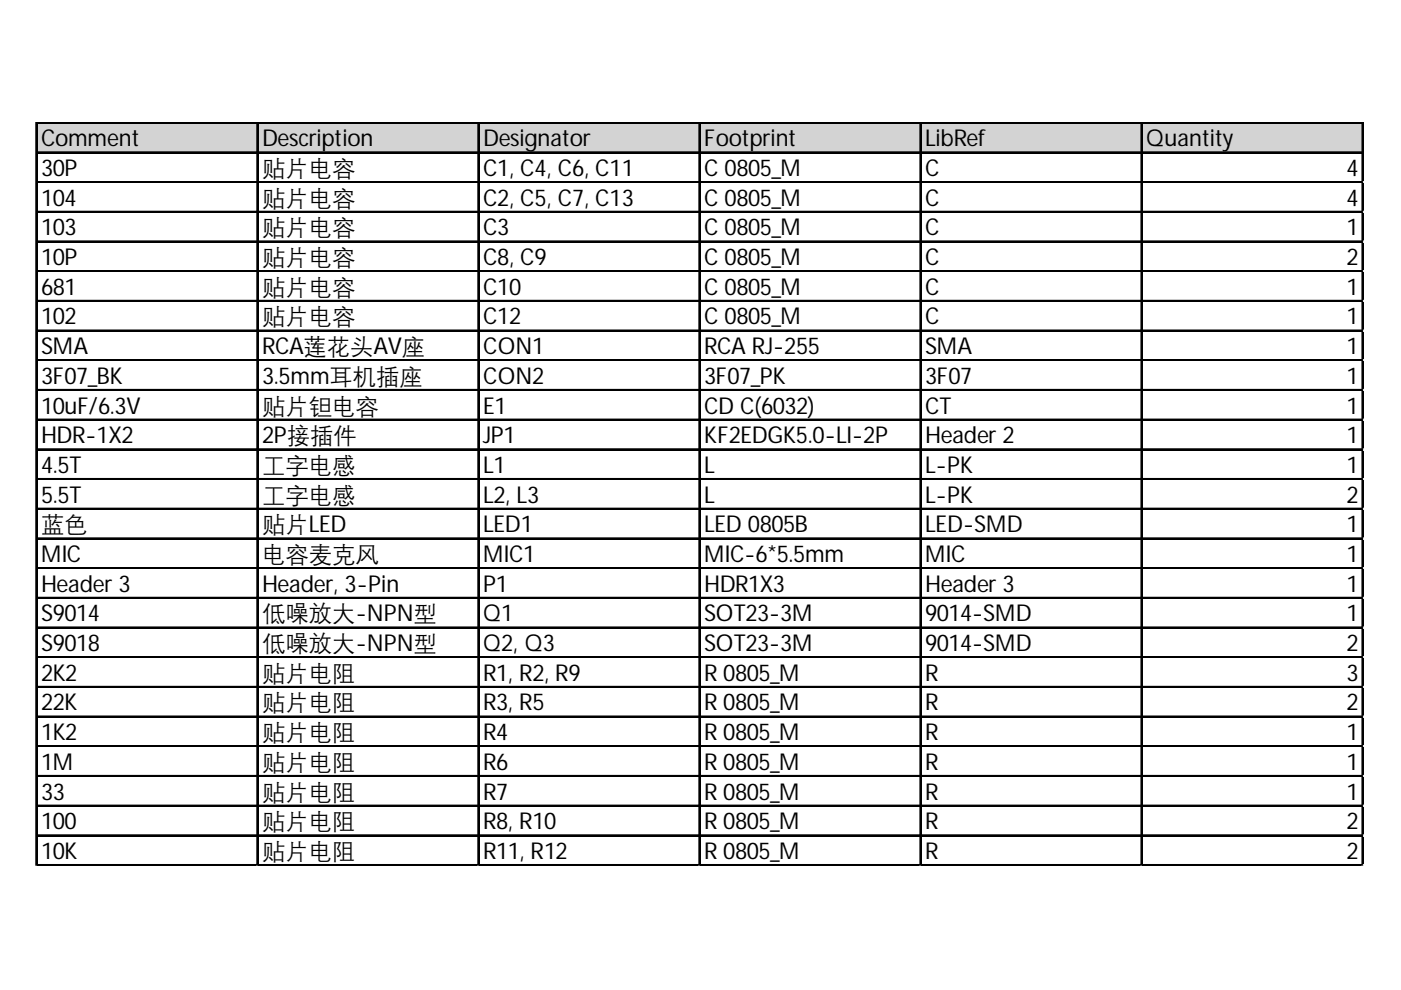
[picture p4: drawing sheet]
<svg xmlns="http://www.w3.org/2000/svg" width="297mm" height="210mm" viewBox="0 0 297 210" stroke-linecap="round" stroke-linejoin="round" font-family="sans-serif">
<defs><g id="words">
<g font-size="4.9">
<text x="8.7" y="31">Comment</text>
<text x="55.6" y="31">Description</text>
<text x="102.4" y="31">Designator</text>
<text x="149.3" y="31">Footprint</text>
<text x="196.2" y="31">LibRef</text>
<text x="243" y="31">Quantity</text>
<text x="8.7" y="37.3">30P</text>
<text x="55.6" y="37.3">贴片电容</text>
<text x="102.4" y="37.3">C1, C4, C6, C11</text>
<text x="149.3" y="37.3">C 0805_M</text>
<text x="196.2" y="37.3">C</text>
<text x="285.5" y="37.3">4</text>
<text x="8.7" y="43.6">104</text>
<text x="55.6" y="43.6">贴片电容</text>
<text x="102.4" y="43.6">C2, C5, C7, C13</text>
<text x="149.3" y="43.6">C 0805_M</text>
<text x="196.2" y="43.6">C</text>
<text x="285.5" y="43.6">4</text>
<text x="8.7" y="49.9">103</text>
<text x="55.6" y="49.9">贴片电容</text>
<text x="102.4" y="49.9">C3</text>
<text x="149.3" y="49.9">C 0805_M</text>
<text x="196.2" y="49.9">C</text>
<text x="285.5" y="49.9">1</text>
<text x="8.7" y="56.2">10P</text>
<text x="55.6" y="56.2">贴片电容</text>
<text x="102.4" y="56.2">C8, C9</text>
<text x="149.3" y="56.2">C 0805_M</text>
<text x="196.2" y="56.2">C</text>
<text x="285.5" y="56.2">2</text>
<text x="8.7" y="62.5">681</text>
<text x="55.6" y="62.5">贴片电容</text>
<text x="102.4" y="62.5">C10</text>
<text x="149.3" y="62.5">C 0805_M</text>
<text x="196.2" y="62.5">C</text>
<text x="285.5" y="62.5">1</text>
<text x="8.7" y="68.8">102</text>
<text x="55.6" y="68.8">贴片电容</text>
<text x="102.4" y="68.8">C12</text>
<text x="149.3" y="68.8">C 0805_M</text>
<text x="196.2" y="68.8">C</text>
<text x="285.5" y="68.8">1</text>
<text x="8.7" y="75.1">SMA</text>
<text x="55.6" y="75.1">RCA莲花头AV座</text>
<text x="102.4" y="75.1">CON1</text>
<text x="149.3" y="75.1">RCA RJ-255</text>
<text x="196.2" y="75.1">SMA</text>
<text x="285.5" y="75.1">1</text>
<text x="8.7" y="81.4">3F07_BK</text>
<text x="55.6" y="81.4">3.5mm耳机插座</text>
<text x="102.4" y="81.4">CON2</text>
<text x="149.3" y="81.4">3F07_PK</text>
<text x="196.2" y="81.4">3F07</text>
<text x="285.5" y="81.4">1</text>
<text x="8.7" y="87.7">10uF/6.3V</text>
<text x="55.6" y="87.7">贴片钽电容</text>
<text x="102.4" y="87.7">E1</text>
<text x="149.3" y="87.7">CD C(6032)</text>
<text x="196.2" y="87.7">CT</text>
<text x="285.5" y="87.7">1</text>
<text x="8.7" y="94">HDR-1X2</text>
<text x="55.6" y="94">2P接插件</text>
<text x="102.4" y="94">JP1</text>
<text x="149.3" y="94">KF2EDGK5.0-LI-2P</text>
<text x="196.2" y="94">Header 2</text>
<text x="285.5" y="94">1</text>
<text x="8.7" y="100.3">4.5T</text>
<text x="55.6" y="100.3">工字电感</text>
<text x="102.4" y="100.3">L1</text>
<text x="149.3" y="100.3">L</text>
<text x="196.2" y="100.3">L-PK</text>
<text x="285.5" y="100.3">1</text>
<text x="8.7" y="106.6">5.5T</text>
<text x="55.6" y="106.6">工字电感</text>
<text x="102.4" y="106.6">L2, L3</text>
<text x="149.3" y="106.6">L</text>
<text x="196.2" y="106.6">L-PK</text>
<text x="285.5" y="106.6">2</text>
<text x="8.7" y="112.9">蓝色</text>
<text x="55.6" y="112.9">贴片LED</text>
<text x="102.4" y="112.9">LED1</text>
<text x="149.3" y="112.9">LED 0805B</text>
<text x="196.2" y="112.9">LED-SMD</text>
<text x="285.5" y="112.9">1</text>
<text x="8.7" y="119.2">MIC</text>
<text x="55.6" y="119.2">电容麦克风</text>
<text x="102.4" y="119.2">MIC1</text>
<text x="149.3" y="119.2">MIC-6*5.5mm</text>
<text x="196.2" y="119.2">MIC</text>
<text x="285.5" y="119.2">1</text>
<text x="8.7" y="125.4">Header 3</text>
<text x="55.6" y="125.4">Header, 3-Pin</text>
<text x="102.4" y="125.4">P1</text>
<text x="149.3" y="125.4">HDR1X3</text>
<text x="196.2" y="125.4">Header 3</text>
<text x="285.5" y="125.4">1</text>
<text x="8.7" y="131.7">S9014</text>
<text x="55.6" y="131.7">低噪放大-NPN型</text>
<text x="102.4" y="131.7">Q1</text>
<text x="149.3" y="131.7">SOT23-3M</text>
<text x="196.2" y="131.7">9014-SMD</text>
<text x="285.5" y="131.7">1</text>
<text x="8.7" y="138">S9018</text>
<text x="55.6" y="138">低噪放大-NPN型</text>
<text x="102.4" y="138">Q2, Q3</text>
<text x="149.3" y="138">SOT23-3M</text>
<text x="196.2" y="138">9014-SMD</text>
<text x="285.5" y="138">2</text>
<text x="8.7" y="144.3">2K2</text>
<text x="55.6" y="144.3">贴片电阻</text>
<text x="102.4" y="144.3">R1, R2, R9</text>
<text x="149.3" y="144.3">R 0805_M</text>
<text x="196.2" y="144.3">R</text>
<text x="285.5" y="144.3">3</text>
<text x="8.7" y="150.6">22K</text>
<text x="55.6" y="150.6">贴片电阻</text>
<text x="102.4" y="150.6">R3, R5</text>
<text x="149.3" y="150.6">R 0805_M</text>
<text x="196.2" y="150.6">R</text>
<text x="285.5" y="150.6">2</text>
<text x="8.7" y="156.9">1K2</text>
<text x="55.6" y="156.9">贴片电阻</text>
<text x="102.4" y="156.9">R4</text>
<text x="149.3" y="156.9">R 0805_M</text>
<text x="196.2" y="156.9">R</text>
<text x="285.5" y="156.9">1</text>
<text x="8.7" y="163.2">1M</text>
<text x="55.6" y="163.2">贴片电阻</text>
<text x="102.4" y="163.2">R6</text>
<text x="149.3" y="163.2">R 0805_M</text>
<text x="196.2" y="163.2">R</text>
<text x="285.5" y="163.2">1</text>
<text x="8.7" y="169.5">33</text>
<text x="55.6" y="169.5">贴片电阻</text>
<text x="102.4" y="169.5">R7</text>
<text x="149.3" y="169.5">R 0805_M</text>
<text x="196.2" y="169.5">R</text>
<text x="285.5" y="169.5">1</text>
<text x="8.7" y="175.8">100</text>
<text x="55.6" y="175.8">贴片电阻</text>
<text x="102.4" y="175.8">R8, R10</text>
<text x="149.3" y="175.8">R 0805_M</text>
<text x="196.2" y="175.8">R</text>
<text x="285.5" y="175.8">2</text>
<text x="8.7" y="182.1">10K</text>
<text x="55.6" y="182.1">贴片电阻</text>
<text x="102.4" y="182.1">R11, R12</text>
<text x="149.3" y="182.1">R 0805_M</text>
<text x="196.2" y="182.1">R</text>
<text x="285.5" y="182.1">2</text>
</g>
</g></defs>
<path d="M7.8 26.1h281.3v6.4h-281.3z" fill="#d3d3d3"/>
<g fill="none" stroke="#000" stroke-width=".27">
<path d="M7.6 25.9v157.7M7.7 25.9v157.7M7.9 25.9h281.2M7.9 26.1h281.2M7.9 32.2h281.2M7.9 32.4h281.2M7.9 38.5h281.2M7.9 38.7h281.2M54.5 26.2v157.4M54.6 26.2v157.4M101.3 26.2v157.4M101.5 26.2v157.4"/>
<path d="M148.2 26.2v157.4M148.3 26.2v157.4M195.1 26.2v157.4M195.2 26.2v157.4M241.9 26.2v157.4M242.1 26.2v157.4M288.8 26.2v157.4M288.9 26.2v157.4M7.9 44.8h281.2M7.9 44.9h281.2M7.9 51.1h281.2M7.9 51.2h281.2"/>
<path d="M7.9 57.4h281.2M7.9 57.5h281.2M7.9 63.7h281.2M7.9 63.8h281.2M7.9 70h281.2M7.9 70.1h281.2M7.9 76.3h281.2M7.9 76.4h281.2M7.9 82.6h281.2M7.9 82.7h281.2M7.9 88.9h281.2M7.9 89h281.2"/>
<path d="M7.9 95.2h281.2M7.9 95.3h281.2M7.9 101.5h281.2M7.9 101.6h281.2M7.9 107.8h281.2M7.9 107.9h281.2M7.9 114.1h281.2M7.9 114.2h281.2M7.9 120.4h281.2M7.9 120.5h281.2M7.9 126.7h281.2M7.9 126.8h281.2"/>
<path d="M7.9 133h281.2M7.9 133.1h281.2M7.9 139.2h281.2M7.9 139.4h281.2M7.9 145.5h281.2M7.9 145.7h281.2M7.9 151.8h281.2M7.9 152h281.2M7.9 158.1h281.2M7.9 158.3h281.2M7.9 164.4h281.2M7.9 164.6h281.2"/>
<path d="M7.9 170.7h281.2M7.9 170.9h281.2M7.9 177h281.2M7.9 177.2h281.2M7.9 183.3h281.2M7.9 183.5h281.2"/>
</g>
<path d="M7.6 183.6h.1" fill="none" stroke="#e0e0e0" stroke-width=".27"/>
<path d="M7.6 183.6h.3z" fill="#e0e0e0"/>
<path d="M54.5 183.6h.1" fill="none" stroke="#e0e0e0" stroke-width=".27"/>
<path d="M54.5 183.6h.2z" fill="#e0e0e0"/>
<path d="M101.3 183.6h.1" fill="none" stroke="#e0e0e0" stroke-width=".27"/>
<path d="M101.3 183.6h.3z" fill="#e0e0e0"/>
<path d="M148.2 183.6h.1" fill="none" stroke="#e0e0e0" stroke-width=".27"/>
<path d="M148.2 183.6h.3z" fill="#e0e0e0"/>
<path d="M195.1 183.6h.1" fill="none" stroke="#e0e0e0" stroke-width=".27"/>
<path d="M195.1 183.6h.2z" fill="#e0e0e0"/>
<path d="M241.9 183.6h.1" fill="none" stroke="#e0e0e0" stroke-width=".27"/>
<path d="M241.9 183.6h.3z" fill="#e0e0e0"/>
<path d="M288.8 183.6h.1" fill="none" stroke="#e0e0e0" stroke-width=".27"/>
<path d="M288.8 183.6h.3z" fill="#e0e0e0"/>
<path d="M289.1 38.5h.1" fill="none" stroke="#e0e0e0" stroke-width=".27"/>
<path d="M289.1 38.5v.3z" fill="#e0e0e0"/>
<path d="M289.1 44.8h.1" fill="none" stroke="#e0e0e0" stroke-width=".27"/>
<path d="M289.1 44.8v.3z" fill="#e0e0e0"/>
<path d="M289.1 51.1h.1" fill="none" stroke="#e0e0e0" stroke-width=".27"/>
<path d="M289.1 51.1v.3z" fill="#e0e0e0"/>
<path d="M289.1 57.4h.1" fill="none" stroke="#e0e0e0" stroke-width=".27"/>
<path d="M289.1 57.4v.3z" fill="#e0e0e0"/>
<path d="M289.1 63.7h.1" fill="none" stroke="#e0e0e0" stroke-width=".27"/>
<path d="M289.1 63.7v.3z" fill="#e0e0e0"/>
<path d="M289.1 70h.1" fill="none" stroke="#e0e0e0" stroke-width=".27"/>
<path d="M289.1 70v.3z" fill="#e0e0e0"/>
<path d="M289.1 76.3h.1" fill="none" stroke="#e0e0e0" stroke-width=".27"/>
<path d="M289.1 76.3v.3z" fill="#e0e0e0"/>
<path d="M289.1 82.6h.1" fill="none" stroke="#e0e0e0" stroke-width=".27"/>
<path d="M289.1 82.6v.3z" fill="#e0e0e0"/>
<path d="M289.1 88.9h.1" fill="none" stroke="#e0e0e0" stroke-width=".27"/>
<path d="M289.1 88.9v.3z" fill="#e0e0e0"/>
<path d="M289.1 95.2h.1" fill="none" stroke="#e0e0e0" stroke-width=".27"/>
<path d="M289.1 95.2v.3z" fill="#e0e0e0"/>
<path d="M289.1 101.5h.1" fill="none" stroke="#e0e0e0" stroke-width=".27"/>
<path d="M289.1 101.5v.2z" fill="#e0e0e0"/>
<path d="M289.1 107.8h.1" fill="none" stroke="#e0e0e0" stroke-width=".27"/>
<path d="M289.1 107.8v.2z" fill="#e0e0e0"/>
<path d="M289.1 114.1h.1" fill="none" stroke="#e0e0e0" stroke-width=".27"/>
<path d="M289.1 114.1v.2z" fill="#e0e0e0"/>
<path d="M289.1 120.4h.1" fill="none" stroke="#e0e0e0" stroke-width=".27"/>
<path d="M289.1 120.4v.2z" fill="#e0e0e0"/>
<path d="M289.1 126.7h.1" fill="none" stroke="#e0e0e0" stroke-width=".27"/>
<path d="M289.1 126.7v.2z" fill="#e0e0e0"/>
<path d="M289.1 133h.1" fill="none" stroke="#e0e0e0" stroke-width=".27"/>
<path d="M289.1 133v.2z" fill="#e0e0e0"/>
<path d="M289.1 139.2h.1" fill="none" stroke="#e0e0e0" stroke-width=".27"/>
<path d="M289.1 139.2v.3z" fill="#e0e0e0"/>
<path d="M289.1 145.5h.1" fill="none" stroke="#e0e0e0" stroke-width=".27"/>
<path d="M289.1 145.5v.3z" fill="#e0e0e0"/>
<path d="M289.1 151.8h.1" fill="none" stroke="#e0e0e0" stroke-width=".27"/>
<path d="M289.1 151.8v.3z" fill="#e0e0e0"/>
<path d="M289.1 158.1h.1" fill="none" stroke="#e0e0e0" stroke-width=".27"/>
<path d="M289.1 158.1v.3z" fill="#e0e0e0"/>
<path d="M289.1 164.4h.1" fill="none" stroke="#e0e0e0" stroke-width=".27"/>
<path d="M289.1 164.4v.3z" fill="#e0e0e0"/>
<path d="M289.1 170.7h.1" fill="none" stroke="#e0e0e0" stroke-width=".27"/>
<path d="M289.1 170.7v.3z" fill="#e0e0e0"/>
<path d="M289.1 177h.1" fill="none" stroke="#e0e0e0" stroke-width=".27"/>
<path d="M289.1 177v.3z" fill="#e0e0e0"/>
<path d="M289.1 183.3h.1" fill="none" stroke="#e0e0e0" stroke-width=".27"/>
<path d="M289.1 183.3v.3z" fill="#e0e0e0"/>
<use href="#words"/>
</svg>
